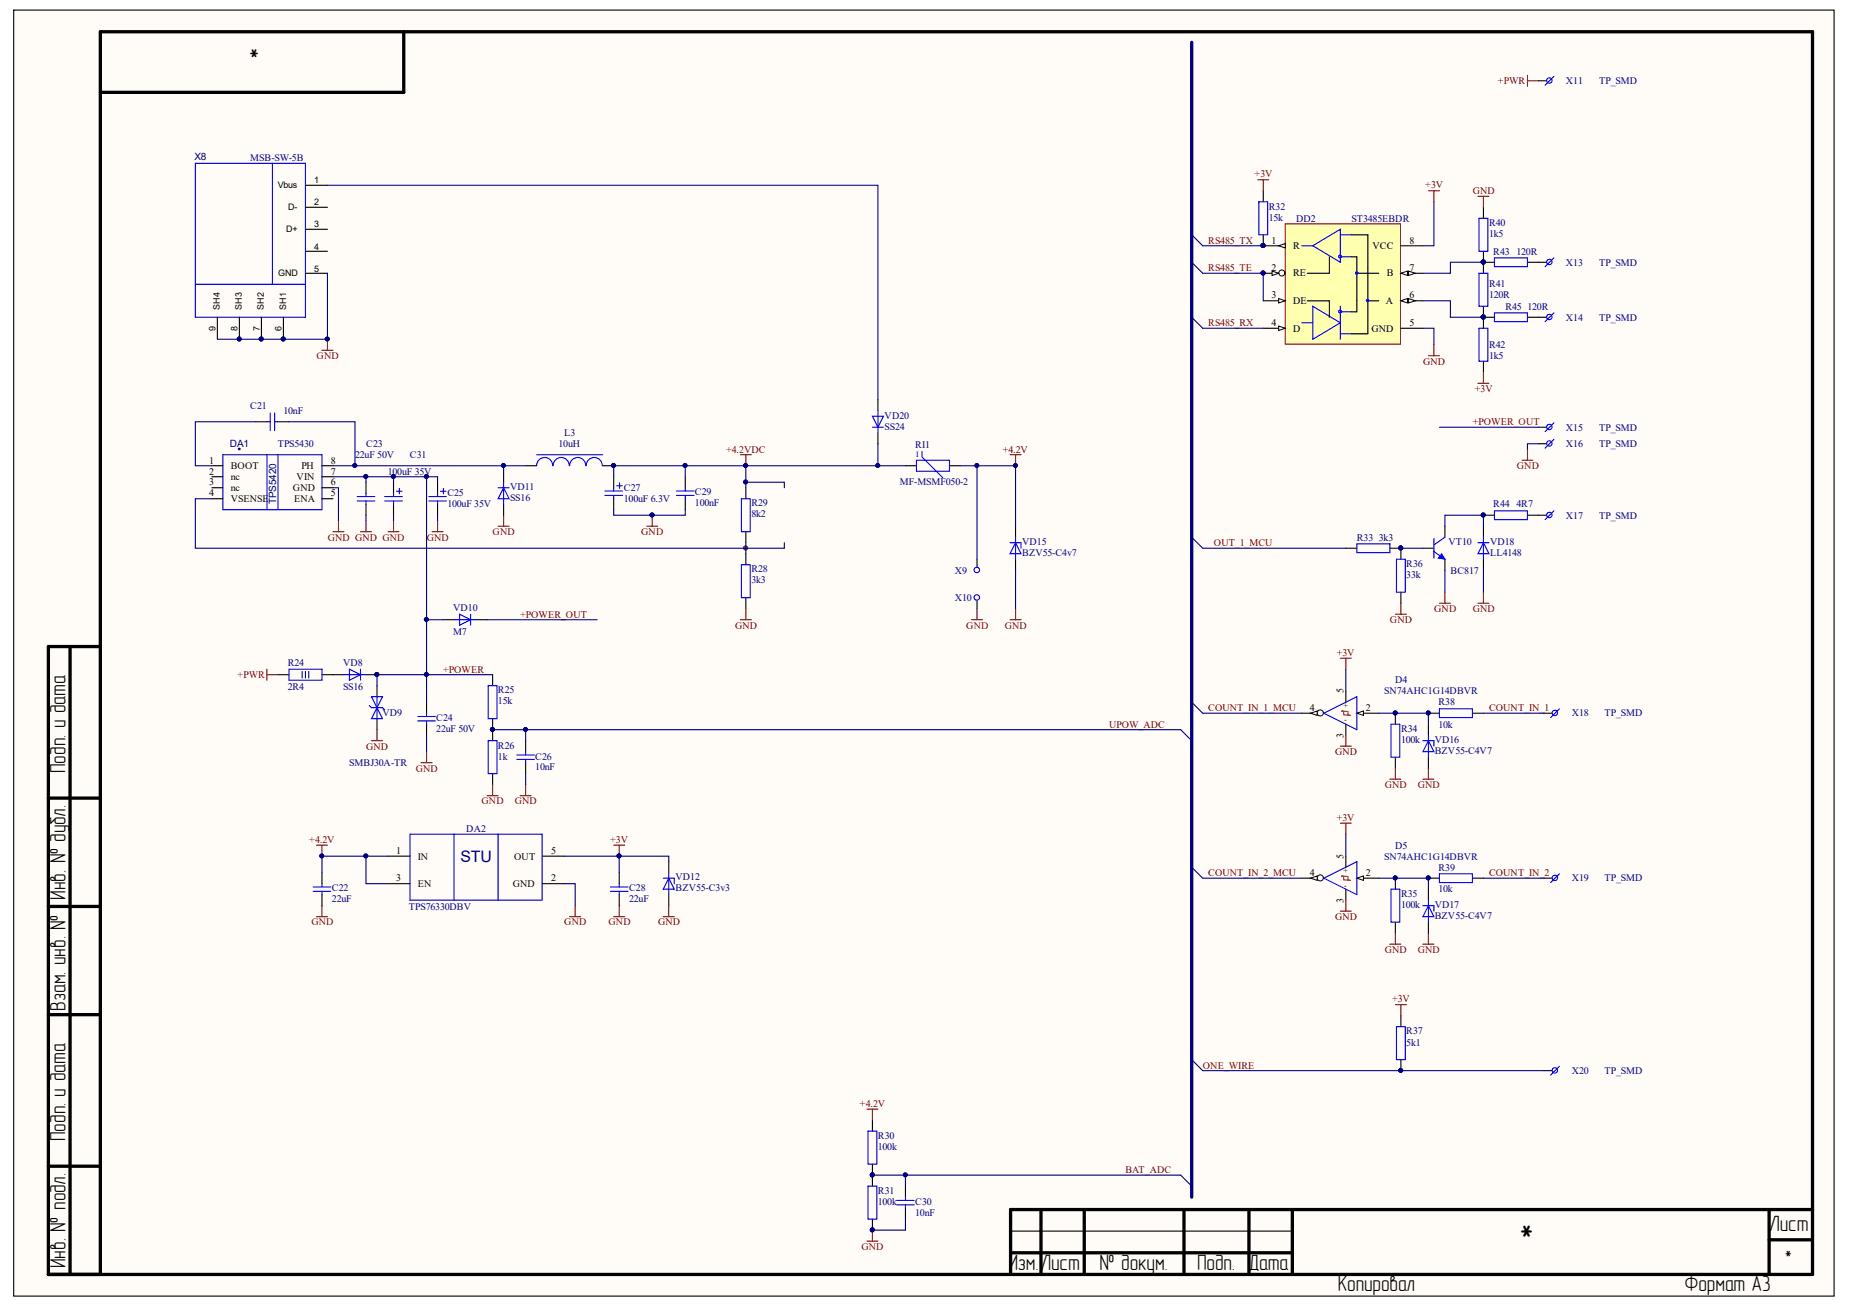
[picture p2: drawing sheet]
<svg xmlns="http://www.w3.org/2000/svg" width="297mm" height="210mm" viewBox="0 0 297 210" stroke-linecap="round" stroke-linejoin="round" font-family="sans-serif">
<defs><g id="words">
<text font-size="7.1" x="243.3" y="201.4">*</text>
<text font-size="5.1" x="39.6" y="11.4">*</text>
<g font-size="3.6">
<text x="10.5" y="124" transform="rotate(-90 10.5 124)">Подп. и дата</text>
<text x="10.5" y="144.4" transform="rotate(-90 10.5 144.4)">Инв. № дубл.</text>
<text x="10.5" y="162.1" transform="rotate(-90 10.5 162.1)">Взам. инв. №</text>
<text x="10.5" y="183" transform="rotate(-90 10.5 183)">Подп. и дата</text>
<text x="10.5" y="203.4" transform="rotate(-90 10.5 203.4)">Инв. № подл.</text>
</g>
<g font-size="3.5">
<text x="283.8" y="197.4">Лист</text>
<text x="161.7" y="203.6">Изм.Лист</text>
<text x="176.4" y="203.6">№ докум.</text>
<text x="192" y="203.6">Подп. Дата</text>
<text x="286.1" y="202.9">*</text>
<text x="214.6" y="207.1">Копировал</text>
<text x="270.2" y="207.1">Формат А3</text>
</g>
<text font-size="2.5" fill="#000080" x="73.9" y="138.2">STU</text>
<g font-size="1.6" fill="#800000">
<text x="240.3" y="13.5">+PWR</text>
<text x="201.2" y="28.4">+3V</text>
<text x="228.6" y="30.2">+3V</text>
<text x="236.2" y="31.1">GND</text>
<text x="193.8" y="39.1">RS485_TX</text>
<text x="193.8" y="43.5">RS485_TE</text>
<text x="193.8" y="52.3">RS485_RX</text>
<text x="50.8" y="57.6">GND</text>
<text x="228.3" y="58.5">GND</text>
<text x="236.5" y="62.9">+3V</text>
<text x="236.2" y="68.2">+POWER_OUT</text>
<text x="116.5" y="72.6">+4.2VDC</text>
<text x="160.8" y="72.6">+4.2V</text>
<text x="243.3" y="75.2">GND</text>
<text x="52.6" y="86.7">GND GND GND</text>
<text x="68.5" y="86.7">GND</text>
<text x="79" y="85.8">GND</text>
<text x="102.8" y="85.8">GND</text>
<text x="194.7" y="87.5">OUT_1_MCU</text>
<text x="83.4" y="99">+POWER_OUT</text>
<text x="117.9" y="100.8">GND</text>
<text x="155" y="100.8">GND</text>
<text x="161.2" y="100.8">GND</text>
<text x="222.9" y="99.9">GND</text>
<text x="230" y="98.2">GND</text>
<text x="236.2" y="98.2">GND</text>
<text x="71.1" y="107.9">+POWER</text>
<text x="214.4" y="105.2">+3V</text>
<text x="38.1" y="108.7">+PWR</text>
<text x="177.9" y="116.7">UPOW_ADC</text>
<text x="193.8" y="114">COUNT_IN_1_MCU</text>
<text x="238.8" y="114">COUNT_IN_1</text>
<text x="58.7" y="120.2">GND</text>
<text x="66.7" y="123.8">GND</text>
<text x="214.1" y="121.1">GND</text>
<text x="77.2" y="129">GND</text>
<text x="82.6" y="129">GND</text>
<text x="214.4" y="131.7">+3V</text>
<text x="222.1" y="126.4">GND</text>
<text x="227.4" y="126.4">GND</text>
<text x="49.6" y="135.2">+4.2V</text>
<text x="97.9" y="135.2">+3V</text>
<text x="193.8" y="140.5">COUNT_IN_2_MCU</text>
<text x="238.8" y="140.5">COUNT_IN_2</text>
<text x="49.9" y="148.4">GND</text>
<text x="90.5" y="148.4">GND</text>
<text x="97.6" y="148.4">GND</text>
<text x="105.6" y="148.4">GND</text>
<text x="214.1" y="147.6">GND</text>
<text x="222.1" y="152.8">GND</text>
<text x="227.4" y="152.8">GND</text>
<text x="223.3" y="160.7">+3V</text>
<text x="192.9" y="171.4">ONE_WIRE</text>
<text x="137.9" y="177.5">+4.2V</text>
<text x="180.5" y="188.1">BAT_ADC</text>
<text x="138.2" y="200.4">GND</text>
</g>
<g font-size="1.6" fill="#000080">
<text x="251.2" y="13.5">X11</text>
<text x="256.5" y="13.5">TP_SMD</text>
<text x="31.2" y="25.7">X8</text>
<text x="40.1" y="25.8">MSB-SW-5B</text>
<text x="203.5" y="35.4">15k</text>
<text x="203.5" y="33.6">R32</text>
<text x="207.9" y="35.5">DD2</text>
<text x="216.8" y="35.5">ST3485EBDR</text>
<text x="238.8" y="38">1k5</text>
<text x="238.8" y="36.2">R40</text>
<text x="239.5" y="40.9">R43</text>
<text x="243.2" y="40.9">120R</text>
<text x="238.8" y="47.9">120R</text>
<text x="238.8" y="46.1">R41</text>
<text x="251.2" y="42.6">X13</text>
<text x="256.5" y="42.6">TP_SMD</text>
<text x="241.4" y="49.6">R45</text>
<text x="245" y="49.6">120R</text>
<text x="251.2" y="51.4">X14</text>
<text x="256.5" y="51.4">TP_SMD</text>
<text x="238.8" y="57.6">1k5</text>
<text x="238.8" y="55.8">R42</text>
<text x="40.1" y="65.5">C21</text>
<text x="36.8" y="71.7">DA1</text>
<text x="44.5" y="71.7">TPS5430</text>
<text x="45.5" y="66.4">10nF</text>
<text x="58.7" y="71.7">C23</text>
<text x="89.6" y="71.7">10uH</text>
<text x="90.5" y="69.9">L3</text>
<text x="141.9" y="68.9">SS24</text>
<text x="141.9" y="67.1">VD20</text>
<text x="146.8" y="71.8">RI1</text>
<text x="251.2" y="71.7">X16</text>
<text x="251.2" y="69.1">X15</text>
<text x="256.5" y="71.7">TP_SMD</text>
<text x="256.5" y="69.1">TP_SMD</text>
<text x="57" y="73.4">22uF 50V</text>
<text x="62.2" y="76.1">100uF 35V</text>
<text x="65.7" y="73.4">C31</text>
<text x="144.3" y="77.8">MF-MSMF050-2</text>
<text x="44.3" y="80.9" transform="rotate(-90 44.3 80.9)">TPS5420</text>
<text x="71.7" y="81.3">100uF 35V</text>
<text x="71.7" y="79.6">C25</text>
<text x="81.8" y="80.4">SS16</text>
<text x="81.8" y="78.6">VD11</text>
<text x="100.1" y="80.4">100uF 6.3V</text>
<text x="100.1" y="78.7">C27</text>
<text x="111.5" y="81.2">100nF</text>
<text x="111.5" y="79.4">C29</text>
<text x="120.5" y="83">8k2</text>
<text x="120.5" y="81.2">R29</text>
<text x="239.5" y="81.4">R44</text>
<text x="243.2" y="81.4">4R7</text>
<text x="251.2" y="83.1">X17</text>
<text x="256.5" y="83.1">TP_SMD</text>
<text x="163.9" y="89.1">BZV55-C4v7</text>
<text x="163.9" y="87.4">VD15</text>
<text x="217.6" y="86.7">R33</text>
<text x="221.2" y="86.7">3k3</text>
<text x="232.3" y="87.4">VT10</text>
<text x="239" y="89.1">LL4148</text>
<text x="239" y="87.4">VD18</text>
<text x="120.5" y="93.5">3k3</text>
<text x="120.5" y="91.8">R28</text>
<text x="153.1" y="92">X9</text>
<text x="225.6" y="92.7">33k</text>
<text x="225.6" y="90.9">R36</text>
<text x="232.7" y="92">BC817</text>
<text x="72.7" y="101.9">M7</text>
<text x="72.7" y="98">VD10</text>
<text x="153.1" y="96.4">X10</text>
<text x="46.1" y="106.8">R24</text>
<text x="55" y="106.8">VD8</text>
<text x="46.1" y="110.7">2R4</text>
<text x="55" y="110.7">SS16</text>
<text x="79.9" y="112.9">15k</text>
<text x="79.9" y="111.2">R25</text>
<text x="222" y="111.3">SN74AHC1G14DBVR</text>
<text x="223.8" y="109.6">D4</text>
<text x="230.7" y="113.1">R38</text>
<text x="61.4" y="114.9">VD9</text>
<text x="70" y="117.3">22uF 50V</text>
<text x="70" y="115.6">C24</text>
<text x="224.7" y="119.1">100k</text>
<text x="224.7" y="117.3">R34</text>
<text x="230.1" y="119.1">VD16</text>
<text x="230.7" y="116.7">10k</text>
<text x="252.1" y="114.9">X18</text>
<text x="257.3" y="114.9">TP_SMD</text>
<text x="56" y="122.8">SMBJ30A-TR</text>
<text x="79.9" y="121.8">1k</text>
<text x="79.9" y="120">R26</text>
<text x="85.9" y="123.5">10nF</text>
<text x="85.9" y="121.8">C26</text>
<text x="230.1" y="120.9">BZV55-C4V7</text>
<text x="74.8" y="133.4">DA2</text>
<text x="222" y="137.9">SN74AHC1G14DBVR</text>
<text x="223.8" y="136.1">D5</text>
<text x="53.2" y="142.9">C22</text>
<text x="100.9" y="142.9">C28</text>
<text x="108.3" y="142.9">BZV55-C3v3</text>
<text x="108.3" y="141.1">VD12</text>
<text x="224.7" y="143.8">R35</text>
<text x="230.7" y="143.1">10k</text>
<text x="230.7" y="139.6">R39</text>
<text x="252.1" y="141.3">X19</text>
<text x="257.3" y="141.3">TP_SMD</text>
<text x="53.2" y="144.7">22uF</text>
<text x="65.6" y="146">TPS76330DBV</text>
<text x="100.9" y="144.7">22uF</text>
<text x="224.7" y="145.6">100k</text>
<text x="230.1" y="147.4">BZV55-C4V7</text>
<text x="230.1" y="145.6">VD17</text>
<text x="225.6" y="167.7">5k1</text>
<text x="225.6" y="165.9">R37</text>
<text x="252.1" y="172.2">X20</text>
<text x="257.3" y="172.2">TP_SMD</text>
<text x="140.8" y="184.4">100k</text>
<text x="140.8" y="182.6">R30</text>
<text x="140.8" y="191.5">R31</text>
<text x="140.8" y="193.2">100k</text>
<text x="146.8" y="195">10nF</text>
<text x="146.8" y="193.2">C30</text>
</g>
<g font-size="1.6">
<text x="203.9" y="39.1">1</text>
<text x="207.4" y="39.9">R</text>
<text x="220.1" y="39.9">VCC</text>
<text x="226.1" y="39.1">8</text>
<text x="203.9" y="43.5">2</text>
<text x="203.9" y="47.9">3</text>
<text x="207.4" y="44.3">RE</text>
<text x="222.4" y="44.3">B</text>
<text x="226.1" y="47.9">6</text>
<text x="226.1" y="43.5">7</text>
<text x="203.9" y="52.3">4</text>
<text x="207.4" y="48.8">DE</text>
<text x="207.4" y="53.2">D</text>
<text x="220" y="53.2">GND</text>
<text x="222.3" y="48.8">A</text>
<text x="226.1" y="52.3">5</text>
<text x="33.5" y="77.8">3</text>
<text x="33.5" y="74.4">1</text>
<text x="33.5" y="76.1">2</text>
<text x="37" y="75.2">BOOT</text>
<text x="37" y="77">nc</text>
<text x="47.6" y="77">VIN</text>
<text x="48.3" y="75.2">PH</text>
<text x="53.1" y="77.8">6</text>
<text x="53.1" y="74.4">8</text>
<text x="53.1" y="76.1">7</text>
<text x="33.5" y="79.6">4</text>
<text x="37" y="80.5">VSENSE</text>
<text x="37" y="78.8">nc</text>
<text x="47" y="78.8">GND</text>
<text x="47.2" y="80.5">ENA</text>
<text x="53.1" y="79.6">5</text>
<text x="215.5" y="111.2" transform="rotate(-90 215.5 111.2)">5</text>
<text x="210.1" y="114">4</text>
<text x="215.5" y="118.4" transform="rotate(-90 215.5 118.4)">3</text>
<text x="219" y="114">2</text>
<text x="63.6" y="136.9">1</text>
<text x="67" y="137.9">IN</text>
<text x="82.5" y="137.9">OUT</text>
<text x="88.4" y="136.9">5</text>
<text x="215.5" y="137.7" transform="rotate(-90 215.5 137.7)">5</text>
<text x="63.6" y="141.3">3</text>
<text x="67" y="142.2">EN</text>
<text x="82.2" y="142.2">GND</text>
<text x="88.4" y="141.3">2</text>
<text x="210.1" y="140.5">4</text>
<text x="219" y="140.5">2</text>
<text x="215.5" y="144.8" transform="rotate(-90 215.5 144.8)">3</text>
</g>
<g font-size="1.4">
<text x="50.4" y="29.4">1</text>
<text x="44.5" y="30.1">Vbus</text>
<text x="46.2" y="33.7">D-</text>
<text x="50.4" y="32.9">2</text>
<text x="45.9" y="37.1">D+</text>
<text x="50.4" y="40">4</text>
<text x="50.4" y="36.5">3</text>
<text x="44.6" y="44.2">GND</text>
<text x="50.4" y="43.6">5</text>
<text x="34.6" y="53.1" transform="rotate(-90 34.6 53.1)">9</text>
<text x="35.2" y="49.6" transform="rotate(-90 35.2 49.6)">SH4</text>
<text x="38.1" y="53.1" transform="rotate(-90 38.1 53.1)">8</text>
<text x="38.8" y="49.6" transform="rotate(-90 38.8 49.6)">SH3</text>
<text x="41.7" y="53.1" transform="rotate(-90 41.7 53.1)">7</text>
<text x="42.3" y="49.6" transform="rotate(-90 42.3 49.6)">SH2</text>
<text x="45.1" y="53.1" transform="rotate(-90 45.1 53.1)">6</text>
<text x="45.9" y="49.6" transform="rotate(-90 45.9 49.6)">SH1</text>
</g>
<text font-size="1.3" fill="#000080" x="147" y="73.4">I</text>
<g font-size="1.3">
<text x="215.5" y="113.5">+</text>
<text x="215.6" y="115.8">-</text>
<text x="215.5" y="140">+</text>
<text x="215.6" y="142.3">-</text>
</g>
</g></defs>
<path d="M2.2 1.6h291.9v206.1h-291.9z" fill="#fffcf8"/>
<g fill="#000080" stroke="#000080" stroke-width=".16">
<circle cx="119.6" cy="87.9" r=".31"/>
<circle cx="237.9" cy="82.6" r=".31"/>
<circle cx="224.7" cy="87.9" r=".31"/>
</g>
<g fill="none" stroke="#000" stroke-width=".53">
<path d="M64.8 5.1v9.7h-48.7M11.2 103.7v100.7M16.1 103.7h-8.3v100.7h282.9v-199.3h-274.6v199.3M7.8 128h8.3M7.8 145.4h8.3M7.8 162.7h8.3M7.8 187h8.3M167 194v10.4M173.9 194v10.4M189.9 194v10.4M200.3 194v10.4M207.3 194v10.4"/>
<path d="M283.7 194v10.4M283.7 198.8h7M290.7 194h-128.6v10.4M162.1 200.9h45.2"/>
</g>
<path d="M2.2 1.6h292v206.2h-292zM215.9 87.9h1.7M222.9 87.9h1.8v1.8M224.7 95v1.7M228.2 87.9h1.8M231.7 84.4v1.7M231.7 89.7v1.7M237.9 82.6h1.8M245 82.6h1.8M162.1 197.4h45.2" fill="none" stroke="#000" stroke-width=".18"/>
<path d="M217.6 87.2h5.3v1.4h-5.3zM224 89.7h1.4v5.3h-1.4zM230 88.4l1.7 1.3M230 86.3v3.2M231.7 86.1l-1.7 1.3M239.7 81.9h5.3v1.4h-5.3z" fill="none" stroke="#00f" stroke-width=".18"/>
<path d="M223.8 98.5h1.8M224.7 96.7v1.8M230.9 96.7h1.7M231.7 95v1.7M237 96.7h1.8M237.9 95v1.7" fill="none" stroke="#800000" stroke-width=".18"/>
<path d="M191.1 86.1l1.8 1.8" fill="none" stroke="#000080" stroke-width=".18"/>
<path d="M231.2 88.8l.5 .9-1-.2z" fill="#00f"/>
<path d="M231.2 88.8l.5 .9-1-.2z" fill="none" stroke="#00f" stroke-width=".16"/>
<g fill="none" stroke="#800000" stroke-width=".18">
<path d="M237 31.5h1.8M237.9 31.5v1.7M229.1 57h1.8M230 55.3v1.7M59.6 118.8h1.8M60.5 117v1.8M50.8 135.5h1.7M51.6 135.5v1.8M67.5 122.3h1.8M68.4 120.5v1.8M78.1 127.6h1.8M79 125.8v1.8"/>
<path d="M83.4 127.6h1.8M84.3 125.8v1.8M98.4 135.5h1.8M99.3 135.5v1.8M50.8 147h1.7M51.6 145.2v1.8M91.4 147h1.7M92.3 145.2v1.8M98.4 147h1.8M99.3 145.2v1.8M223.8 161.1h1.8M224.7 161.1v1.8"/>
</g>
<g fill="none" stroke="#000" stroke-width=".18">
<path d="M202.6 30.6v1.8M202.6 37.6v1.8M237.9 33.2v1.8M237.9 40.3v3.5M237.9 49.1v3.5M237.9 57.9v1.8M237.9 50.9h1.8M237.9 42.1h1.8M245 50.9h1.8M245 42.1h1.8M60.5 110v1.7M60.5 115.3v1.7"/>
<path d="M79 108.2v1.8M79 115.2v3.6M84.3 118.8v1.7M62.2 137.3h3.6M79 124.1v1.7M84.3 122.3v1.8M87 137.3h3.5M62.2 141.7h3.6M87 141.7h3.5M224.7 162.9v1.7M224.7 169.9v1.8"/>
</g>
<g fill="#000080" stroke="#000080" stroke-width=".16">
<circle cx="79" cy="117" r=".31"/>
<circle cx="99.3" cy="137.2" r=".31"/>
<circle cx="51.6" cy="137.2" r=".31"/>
<circle cx="224.7" cy="171.6" r=".31"/>
<circle cx="237.9" cy="50.8" r=".31"/>
<circle cx="237.9" cy="42" r=".31"/>
<circle cx="202.6" cy="39.4" r=".31"/>
</g>
<g fill="none" stroke="#00f" stroke-width=".18">
<path d="M201.9 32.4h1.4v5.2h-1.4zM237.2 35h1.4v5.3h-1.4zM237.2 52.6h1.4v5.3h-1.4zM237.2 43.8h1.4v5.3h-1.4zM239.7 50.2h5.3v1.4h-5.3zM239.7 41.4h5.3v1.4h-5.3zM59.2 113.1l.4 .4h1.8l.3 .3M59.6 111.7h1.8l-.9 1.8zM60.5 113.5l.9 1.7h-1.8zM60.5 111.7v3.5M78.3 110h1.4v5.2h-1.4zM78.3 118.8h1.4v5.3h-1.4z"/>
<path d="M65.8 133.8h21.2v10.5h-21.2zM72.8 133.8v10.5M79.9 133.8v10.5M82.9 121.1h2.8M82.9 121.8h2.8M84.3 120.5v.6M84.3 121.8v.5M224 164.6h1.4v5.3h-1.4z"/>
</g>
<path d="M191.1 37.6l1.8 1.8M191.1 42.1l1.8 1.7M191.1 50.9l1.8 1.7M189.4 117l1.7 1.8M191.1 169.9l1.8 1.8" fill="none" stroke="#000080" stroke-width=".18"/>
<path d="M206.1 35.9h18.5v19.3h-18.5z" fill="#ffffb0" stroke="#800000" stroke-width=".16"/>
<path d="M202.6 39.4h3.5" fill="none" stroke="#000" stroke-width=".18"/>
<path d="M205.1 39.4l1-.3v.7z" fill="#fffcf8"/>
<path d="M205.1 39.4l1-.3v.7z" fill="none" stroke="#000" stroke-width=".16"/>
<circle cx="202.6" cy="39.4" r=".31" fill="#000080" stroke="#000080" stroke-width=".16"/>
<path d="M202.6 43.8h3.5" fill="none" stroke="#000" stroke-width=".18"/>
<circle cx="205.6" cy="43.8" r=".49" fill="#fffcf8" stroke="#000" stroke-width=".16"/>
<path d="M204 43.5l1.1 .3-1.1 .4z" fill="#fffcf8"/>
<path d="M204 43.5l1.1 .3-1.1 .4z" fill="none" stroke="#000" stroke-width=".16"/>
<circle cx="202.6" cy="43.8" r=".31" fill="#000080" stroke="#000080" stroke-width=".16"/>
<path d="M202.6 48.2h3.5" fill="none" stroke="#000" stroke-width=".18"/>
<path d="M205.1 47.9l1 .3-1 .4z" fill="#fffcf8"/>
<path d="M205.1 47.9l1 .3-1 .4z" fill="none" stroke="#000" stroke-width=".16"/>
<path d="M202.6 52.6h3.5" fill="none" stroke="#000" stroke-width=".18"/>
<path d="M205.1 52.3l1 .3-1 .4z" fill="#fffcf8"/>
<path d="M205.1 52.3l1 .3-1 .4z" fill="none" stroke="#000" stroke-width=".16"/>
<path d="M224.7 52.6h3.5M224.7 48.2h3.5" fill="none" stroke="#000" stroke-width=".18"/>
<path d="M224.7 48.2l1-.3v.7z" fill="#fffcf8"/>
<path d="M224.7 48.2l1-.3v.7z" fill="none" stroke="#000" stroke-width=".16"/>
<path d="M225.9 47.9l1.1 .3-1.1 .4z" fill="#fffcf8"/>
<path d="M225.9 47.9l1.1 .3-1.1 .4z" fill="none" stroke="#000" stroke-width=".16"/>
<path d="M224.7 43.8h3.5" fill="none" stroke="#000" stroke-width=".18"/>
<path d="M224.7 43.8l1-.3v.7z" fill="#fffcf8"/>
<path d="M224.7 43.8l1-.3v.7z" fill="none" stroke="#000" stroke-width=".16"/>
<path d="M225.9 43.5l1.1 .3-1.1 .4z" fill="#fffcf8"/>
<path d="M225.9 43.5l1.1 .3-1.1 .4z" fill="none" stroke="#000" stroke-width=".16"/>
<g fill="none" stroke="#000" stroke-width=".18">
<path d="M216.7 37.6h2.7v15.9h-2.7M224.7 39.4h3.5M209.7 48.2h3.5v2.7M213.2 41.2v2.6h-3.5M216.7 41.2h.9v8.8h-.9M217.6 43.8h3.6M219.4 48.2h1.8M34 78.2h1.7M34 80h1.7M34 74.7h1.7M34 76.4h1.7M41 67.6h1.8"/>
<path d="M44.6 67.6h1.7M51.6 78.2h1.8M51.6 80h1.8M51.6 74.7h1.8M51.6 76.4h1.8M84.3 74.7h1.8M96.7 74.7h1.7M119.6 78.2v1.8M119.6 85.3v1.7M119.6 88.8v1.8M119.6 95.8v1.8M217.6 114.4h3.6"/>
<path d="M139.9 179.6v1.8M139.9 186.7v3.5M139.9 195.5v1.8M145.2 190.2v1.8M145.2 193.7v1.8"/>
</g>
<g fill="none" stroke="#00f" stroke-width=".18">
<path d="M208.8 39.4h1.8M210.6 39.4l4.4-2.6v5.3zM215 37.6h1.7M208.8 51.8h1.8M210.6 49.1l4.4 2.7-4.4 2.6zM215 49.1v5.3M215 53.5h1.7M215 50h1.7M215 41.2h1.7M215.2 41.1l-.3-.2-.2 .2 .2 .3 .3-.2M215.2 50l-.3-.3-.2 .2 .2 .3 .3-.2M35.7 72.9h15.9v8.8h-15.9z"/>
<path d="M42.8 72.9v8.8M42.8 67.6h.5M43.3 66.2v2.8M44 66.2v2.8M44 67.6h.6M44.6 72.9v8.8M86.1 72.9h10.6M88.6 74.7a1.29 1.29 0 0 0-1.2-1.3 1.29 1.29 0 0 0-1.3 1.3M91.3 74.7a1.29 1.29 0 0 0-1.3-1.3 1.29 1.29 0 0 0-1.3 1.3M93.9 74.7a1.29 1.29 0 0 0-1.2-1.3 1.29 1.29 0 0 0-1.3 1.3M96.6 74.7a1.29 1.29 0 0 0-1.3-1.3 1.29 1.29 0 0 0-1.3 1.3M118.9 80h1.4v5.3h-1.4z"/>
<path d="M118.9 90.6h1.4v5.2h-1.4zM139.2 181.4h1.4v5.3h-1.4zM139.2 190.2h1.4v5.3h-1.4zM143.8 192.5h2.8M143.8 193.2h2.8M145.2 192v.5M145.2 193.2v.5"/>
<circle cx="217.6" cy="43.8" r=".2"/>
<circle cx="219.4" cy="48.2" r=".21"/>
</g>
<g fill="#000080" stroke="#000080" stroke-width=".16">
<circle cx="202.6" cy="39.4" r=".31"/>
<circle cx="202.6" cy="43.8" r=".31"/>
<circle cx="139.9" cy="188.4" r=".31"/>
<circle cx="139.9" cy="197.2" r=".31"/>
<circle cx="38.4" cy="72" r=".14"/>
<circle cx="98.4" cy="74.6" r=".31"/>
<circle cx="104.6" cy="82.6" r=".31"/>
<circle cx="119.6" cy="74.6" r=".31"/>
</g>
<g fill="none" stroke="#800000" stroke-width=".18">
<path d="M237.9 59.7v1.8M118.7 72.9h1.8M119.6 72.9v1.8M237 61.5h1.8M53.4 85.3h1.8M54.3 83.5v1.8M57.8 85.3h1.8M58.7 83.5v1.8M69.3 85.3h1.8M70.2 83.5v1.8M79.9 84.4h1.8M80.8 82.6v1.8"/>
<path d="M103.7 84.4h1.8M104.6 82.6v1.8M118.7 99.4h1.8M119.6 97.6v1.8M42.8 107.3v1.8M42.8 108.2h1.8M139 177.9h1.8M139.9 177.9v1.7M139 199h1.8M139.9 197.3v1.7"/>
</g>
<path d="M189.4 188.4l1.7 1.8" fill="none" stroke="#000080" stroke-width=".18"/>
<circle cx="119.6" cy="87.9" r=".31" fill="#800000" stroke="#800000" stroke-width=".16"/>
<path d="M217.6 114.4l1.1-.4v.7z" fill="#fffcf8"/>
<path d="M217.6 114.4l1.1-.4v.7z" fill="none" stroke="#000" stroke-width=".16"/>
<path d="M208.8 114.4h3.5" fill="none" stroke="#000" stroke-width=".18"/>
<circle cx="211.8" cy="114.3" r=".49" fill="#fffcf8" stroke="#000" stroke-width=".16"/>
<path d="M210.2 114.4l1.1-.4v.7z" fill="#fffcf8"/>
<path d="M210.2 114.4l1.1-.4v.7z" fill="none" stroke="#000" stroke-width=".16"/>
<path d="M212.3 114.4l5.3-2.7v5.3zM223.1 116.1h1.4v5.3h-1.4zM230.9 113.7h5.3v1.4h-5.3z" fill="none" stroke="#00f" stroke-width=".18"/>
<path d="M215.1 114l1.1 .1v.5l.4 .1-1.1-.1v-.5z" fill="none" stroke="#f00" stroke-width=".18"/>
<path d="M215.9 110.8v1.8M215.9 116.1v1.8M223.8 114.4v1.7M229.1 114.4h1.8M236.2 114.4h1.7M223.8 121.4v1.8M217.6 140.8h3.6" fill="none" stroke="#000" stroke-width=".18"/>
<g fill="#000080" stroke="#000080" stroke-width=".16">
<circle cx="229.1" cy="114.3" r=".31"/>
<circle cx="223.8" cy="114.3" r=".31"/>
</g>
<path d="M215 119.7h1.7M215 105.5h1.7M215.9 105.5v1.8M215.9 117.9v1.8M222.9 124.9h1.8M223.8 123.2v1.7M228.2 124.9h1.8M229.1 123.2v1.7" fill="none" stroke="#800000" stroke-width=".18"/>
<path d="M217.6 140.8l1.1-.3v.7z" fill="#fffcf8"/>
<path d="M217.6 140.8l1.1-.3v.7z" fill="none" stroke="#000" stroke-width=".16"/>
<path d="M208.8 140.8h3.5" fill="none" stroke="#000" stroke-width=".18"/>
<circle cx="211.8" cy="140.8" r=".49" fill="#fffcf8" stroke="#000" stroke-width=".16"/>
<path d="M210.2 140.8l1.1-.3v.7z" fill="#fffcf8"/>
<path d="M210.2 140.8l1.1-.3v.7z" fill="none" stroke="#000" stroke-width=".16"/>
<g fill="none" stroke="#00f" stroke-width=".18">
<path d="M248.1 12.7a.43 .43 0 0 1 .8 0 .43 .43 0 0 1-.4 .6 .43 .43 0 0 1-.4-.6M249.2 12.3l-1.4 1.4M31.3 26.2h17.7v24.7h-17.7zM43.7 26.2v19.4M31.3 45.6h17.7M248.1 41.8a.43 .43 0 0 1 .8 0 .43 .43 0 0 1-.4 .6 .43 .43 0 0 1-.4-.6M248.1 50.6a.43 .43 0 0 1 .8 0 .43 .43 0 0 1-.4 .7 .43 .43 0 0 1-.4-.7M249.2 41.4l-1.4 1.4M249.2 50.2l-1.4 1.4M57.3 79.6h2.8M58.7 79.1v.5M61.7 79.6h2.8"/>
<path d="M63.1 79.1v.5M63.6 78.8h.9M64.1 78.3v.9M68.8 79.6h2.8M70.2 79.1v.5M70.7 78.8h.8M71.1 78.3v.9M79.9 78.2h1.8M80.8 78.2l.9 1.8h-1.8zM80.8 77.3v3.6M97 79.4h2.8M97 78.7h2.8"/>
<path d="M98.4 78.2v.5M98.4 79.4v.6M98.9 77.9h.9M99.4 77.4v.9M108.5 79.4h2.8M108.5 78.7h2.8M109.9 78.2v.5M109.9 79.4v.6M139.9 66.7h1.8l-.9 1.8zM139.9 68.5h1.8M140.8 65.9v3.5M147 73.8h5.3v1.8h-5.3z"/>
<path d="M248.1 70.9a.43 .43 0 0 1 .8 0 .43 .43 0 0 1-.4 .6 .43 .43 0 0 1-.4-.6M248.1 68.2a.43 .43 0 0 1 .8 .1 .43 .43 0 0 1-.4 .6 .43 .43 0 0 1-.4-.6M249.2 70.5l-1.4 1.4M249.2 67.8l-1.4 1.4M57.3 80.3h2.8M58.7 80.3v.6M61.7 80.3h2.8M63.1 80.3v.6M68.8 80.3h2.8M70.2 80.3v.6M72.8 99.4h3.6M73.7 98.5l1.8 .9-1.8 .9z"/>
<path d="M75.5 98.5v1.8M156.4 96.2a.43 .43 0 0 1 0-.8 .43 .43 0 0 1 .7 .4 .43 .43 0 0 1-.6 .4M156.9 91a.44 .44 0 0 0-.7 .3 .44 .44 0 0 0 .6 .5 .44 .44 0 0 0 .2-.7M162 87h1.8v.9M162.9 87l.9 1.8h-1.8zM162.9 86.1v3.6M237 87h1.8M237.9 87l.9 1.8h-1.8zM237.9 86.1v3.6M248.1 82.3a.43 .43 0 0 1 .8 .1 .43 .43 0 0 1-.4 .6 .43 .43 0 0 1-.4-.6M249.2 81.9l-1.4 1.4M46.3 107.3h5.3v1.8h-5.3z"/>
<path d="M55.2 108.2h3.5M56.1 107.3l1.7 .9-1.7 .9zM57.8 107.3v1.8M67 114.9h2.8M67 115.6h2.8M68.4 114.4v.5M68.4 115.6v.5M228.2 118.8h1.8v.9M229.1 118.8l.9 1.7h-1.8zM229.1 117.9v3.5M249 114.1a.43 .43 0 0 1 .8 0 .43 .43 0 0 1-.4 .7 .43 .43 0 0 1-.4-.7M250.1 113.7l-1.4 1.4"/>
<path d="M107.3 139.9v3.6M50.2 142.2h2.9M50.2 142.9h2.9M51.6 141.7v.5M51.6 142.9v.6M97.9 142.2h2.8M97.9 142.9h2.8M99.3 141.7v.5M99.3 142.9v.6M106.4 140.8h1.7v.9M107.3 140.8l.8 1.8h-1.7zM212.3 140.8l5.3-2.6v5.3z"/>
<path d="M223.1 142.6h1.4v5.3h-1.4zM228.2 145.2h1.8v.9M229.1 145.2l.9 1.8h-1.8zM229.1 144.3v3.6M230.9 140.1h5.3v1.4h-5.3zM249 140.5a.43 .43 0 0 1 .8 .1 .43 .43 0 0 1-.4 .6 .43 .43 0 0 1-.4-.6M250.1 140.1l-1.4 1.4M249 171.4a.43 .43 0 0 1 .8 0 .43 .43 0 0 1-.4 .7 .43 .43 0 0 1-.4-.7M250.1 171l-1.4 1.4"/>
</g>
<path d="M215.1 140.5l1.1 .1v.5l.4 .1-1.1-.1v-.5z" fill="none" stroke="#f00" stroke-width=".18"/>
<g fill="none" stroke="#000" stroke-width=".18">
<path d="M246.8 13h1.2M49 29.7h3.5M49 33.2h3.5M49 36.8h3.5M34.9 50.9v3.5M38.4 50.9v3.5M41.9 50.9v3.5M45.5 50.9v3.5M49 43.8h3.5M49 40.3h3.5M246.8 42.1h1.2M246.8 50.9h1.2"/>
<path d="M58.7 77.3v1.8M63.1 77.3v1.8M70.2 77.3v1.8M80.8 75.6v1.7M98.4 76.4v1.8M98.4 80v1.7M109.9 76.4v1.8M109.9 80v1.7M140.8 64.1v1.7M140.8 69.4v1.8M145.2 74.7h1.8M152.3 74.7h1.8"/>
<path d="M246.8 71.2h1.2M246.8 68.5h1.2M58.7 80.9v1.7M63.1 80.9v1.7M70.2 80.9v1.7M71.1 99.4h1.7M76.4 99.4h1.7M80.8 80.9v1.7M156.7 89.7v1.2M156.7 96.4v1.2M162.9 84.4v1.7M162.9 89.7v1.7"/>
<path d="M237.9 84.4v1.7M237.9 89.7v1.7M246.8 82.6h1.2M44.6 108.2h1.7M51.6 108.2h3.5M58.7 108.2h1.8M68.4 112.6v1.8M68.4 116.1v1.8M229.1 116.1v1.8M247.6 114.4h1.3M51.6 139.9v1.8M99.3 139.9v1.8"/>
<path d="M107.3 138.2v1.7M215.9 137.3v1.8M229.1 121.5v1.7M51.6 143.5v1.7M99.3 143.5v1.7M107.3 143.5v1.7M215.9 142.6v1.7M223.8 140.8v1.8M223.8 147.9v1.7M229.1 140.8h1.8M229.1 142.6v1.7M229.1 147.9v1.7"/>
<path d="M236.2 140.8h1.7M247.6 140.8h1.3M247.6 171.7h1.3"/>
</g>
<g fill="#000080" stroke="#000080" stroke-width=".16">
<circle cx="229.1" cy="140.8" r=".31"/>
<circle cx="223.8" cy="140.8" r=".31"/>
<circle cx="38.4" cy="54.4" r=".31"/>
<circle cx="45.4" cy="54.4" r=".31"/>
<circle cx="41.9" cy="54.4" r=".31"/>
<circle cx="52.5" cy="54.4" r=".31"/>
<circle cx="60.4" cy="108.1" r=".31"/>
<circle cx="162.9" cy="74.6" r=".31"/>
<circle cx="224.7" cy="87.9" r=".31"/>
<circle cx="58.7" cy="137.2" r=".31"/>
<circle cx="79" cy="117" r=".31"/>
<circle cx="84.3" cy="117" r=".31"/>
<circle cx="99.3" cy="137.2" r=".31"/>
<circle cx="237.9" cy="82.6" r=".31"/>
<circle cx="237.9" cy="42" r=".31"/>
<circle cx="237.9" cy="50.8" r=".31"/>
<circle cx="202.6" cy="39.4" r=".31"/>
<circle cx="202.6" cy="43.8" r=".31"/>
<circle cx="68.4" cy="108.1" r=".31"/>
<circle cx="139.9" cy="197.2" r=".31"/>
<circle cx="145.2" cy="188.4" r=".31"/>
<circle cx="139.9" cy="188.4" r=".31"/>
<circle cx="56.9" cy="74.6" r=".31"/>
<circle cx="80.7" cy="74.6" r=".31"/>
<circle cx="119.6" cy="77.3" r=".31"/>
<circle cx="104.6" cy="82.6" r=".31"/>
<circle cx="109.9" cy="74.6" r=".31"/>
<circle cx="68.4" cy="76.4" r=".31"/>
<circle cx="224.7" cy="171.6" r=".31"/>
<circle cx="51.6" cy="137.2" r=".31"/>
<circle cx="68.4" cy="99.3" r=".31"/>
<circle cx="229.1" cy="114.3" r=".31"/>
<circle cx="223.8" cy="114.3" r=".31"/>
<circle cx="58.7" cy="76.4" r=".31"/>
<circle cx="63.1" cy="76.4" r=".31"/>
<circle cx="140.8" cy="74.6" r=".31"/>
<circle cx="156.7" cy="74.6" r=".31"/>
<circle cx="119.6" cy="74.6" r=".31"/>
<circle cx="98.4" cy="74.6" r=".31"/>
</g>
<g fill="none" stroke="#800000" stroke-width=".18">
<path d="M245 12.1v1.7M245 13h1.8M201.7 28.8h1.8M202.6 28.8v1.8M229.1 30.6h1.8M230 30.6v1.8M51.6 56.2h1.8M52.5 54.4v1.8M162 72.9h1.8M162.9 72.9v1.8M244.1 73.8h1.8M245 72v1.8"/>
<path d="M62.2 85.3h1.8M63.1 83.5v1.8M155.8 99.4h1.8M156.7 97.6v1.8M162 99.4h1.8M162.9 97.6v1.8M215 132h1.7M215.9 132v1.8M106.4 147h1.7M107.3 145.2v1.8M215 146.1h1.7M215.9 144.3v1.8"/>
<path d="M222.9 151.4h1.8M223.8 149.6v1.8M228.2 151.4h1.8M229.1 149.6v1.8"/>
</g>
<g fill="none" stroke="#000080" stroke-width=".18">
<path d="M52.5 29.7h88.3v34.4M192.9 39.4h9.7M230 32.4v7h-1.8M52.5 43.8v10.6h-17.6M192.9 43.8h9.7v4.4M192.9 52.6h9.7M228.2 48.2h4.4v2.7h5.3M228.2 52.6h1.8v2.7M237.9 42.1h-5.3v1.7h-4.4M34 80h-2.7v7.9h94.5v-.9M41 67.6h-9.7v7.1h2.7M46.3 67.6h10.6v7.1"/>
<path d="M53.4 78.2h.9v5.3M53.4 74.7h30.9M53.4 76.4h15v31.8h10.6M58.7 76.4v.9M63.1 76.4v.9M68.4 76.4h1.8v.9M80.8 74.7v.9M109.9 74.7v1.7M119.6 77.3h6.2v.9M119.6 74.7v3.5M140.8 71.2v3.5M145.2 74.7h-46.8v1.7"/>
<path d="M154.1 74.7h2.6v15M156.7 74.7h6.2v9.7M230.9 68.5h15.9M246.8 71.2h-1.8v.8M58.7 82.6v.9M63.1 82.6v.9M68.4 99.4h2.7M70.2 82.6v.9M78.1 99.4h17.7M98.4 81.7v.9h11.5v-.9M119.6 87v1.8M162.9 91.4v6.2"/>
<path d="M192.9 87.9h23M224.7 87.9h3.5M231.7 84.4v-1.8h6.2v1.8M231.7 91.4v3.6M237.9 91.4v3.6M48.5 107.7v1M49 107.7v1M49.5 107.7v1M60.5 110v-1.8h7.9v4.4M68.4 117.9v2.6M79 117h110.4M84.3 117v1.8"/>
<path d="M191.1 112.6l1.8 1.8h15.9M215.9 107.3v3.5M221.2 114.4h7.9v1.7M237.9 114.4h9.7M58.7 137.3v4.4h3.5M62.2 137.3h-10.6v2.6M84.3 124.1v1.7M90.5 137.3h8.8v2.6M99.3 137.3h8v.9M191.1 139.1l1.8 1.7h15.9M215.9 133.8v3.5M90.5 141.7h1.8v3.5"/>
<path d="M221.2 140.8h7.9v1.8M237.9 140.8h9.7M192.9 171.7h54.7M139.9 188.4h5.3M145.2 195.5v1.8h-5.3M189.4 188.4h-44.2v1.8"/>
</g>
<path d="M147.9 72.4v.9l3.3 3.3" fill="none" stroke="#00f" stroke-width=".16"/>
<path d="M191.1 6.8v185.2" fill="none" stroke="#000080" stroke-width=".53"/>
<use href="#words"/>
</svg>
